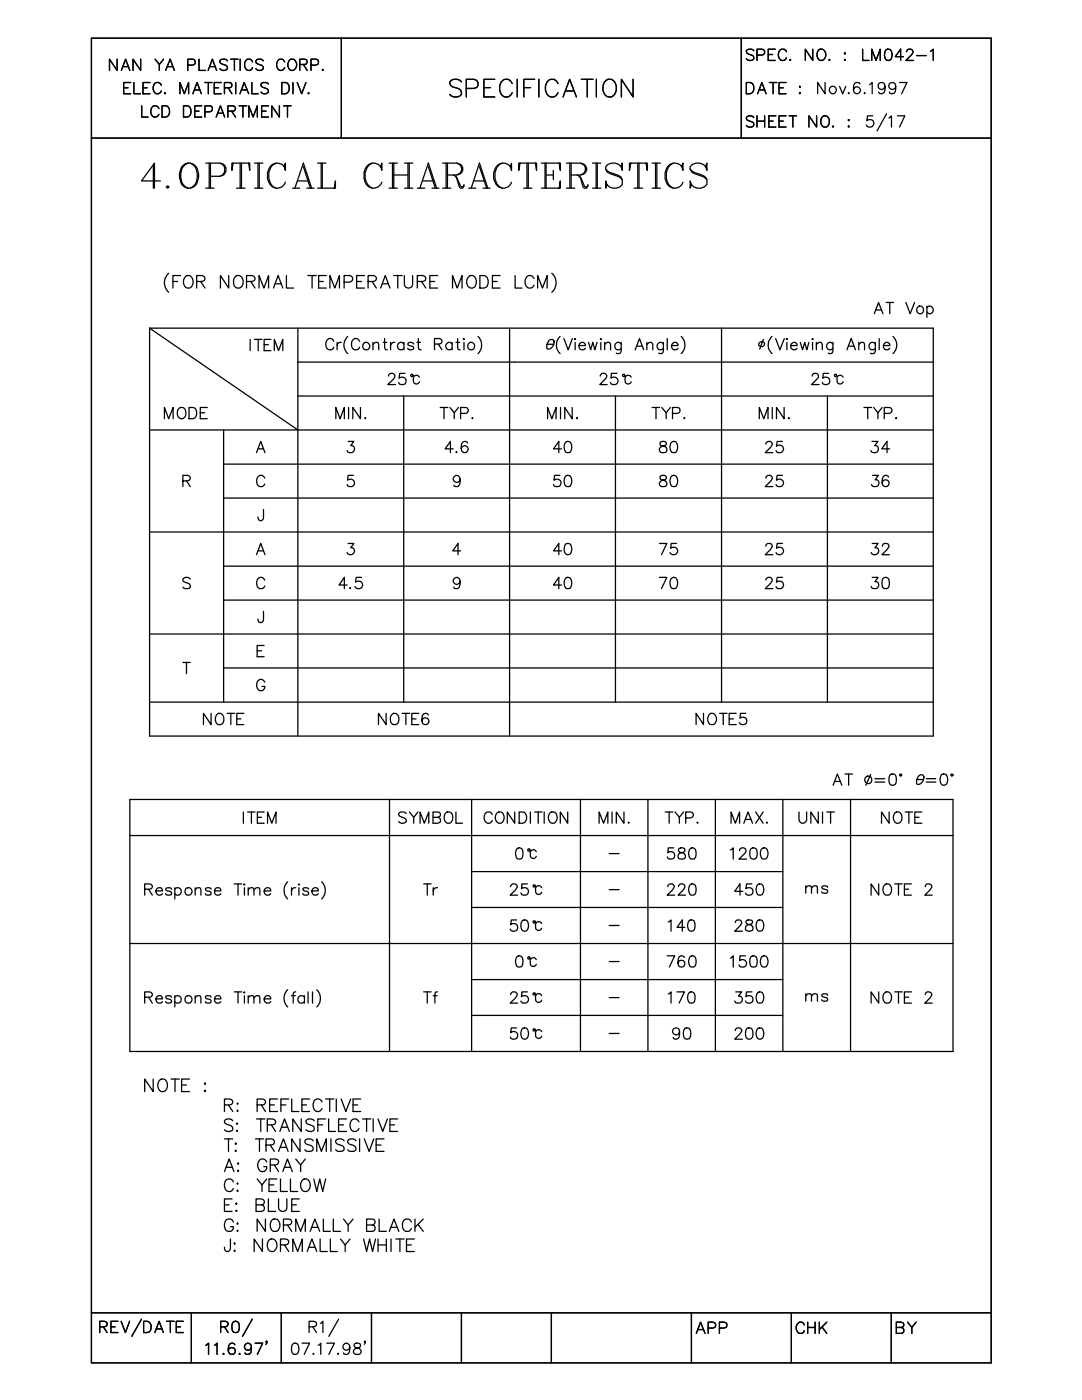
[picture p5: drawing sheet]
<svg xmlns="http://www.w3.org/2000/svg" width="216mm" height="279mm" viewBox="0 0 216 279" stroke-linecap="round" stroke-linejoin="round" font-family="sans-serif">
<g fill="none" stroke="#000" stroke-width=".25">
<path d="M18.2 7.6h179.6v264.4h-179.6zM23.4 11.8v2.3l-1.6-2.3v2.3M24.2 14.1l.9-2.3 .8 2.3M24.6 13.3h1M24.7 17.5h.9M26.1 16.5h-1.4v2.2h1.4M26.7 16.5v2.2h1.3M28.1 11.8v2.3l-1.6-2.3v2.3M28.5 17.5h.9M29.9 16.5h-1.4v2.2h1.4M30.9 11.8l.9 1.1 .8-1.1M31.8 12.9v1.2"/>
<path d="M32.2 17a.82 .82 0 0 0-1-.5 .82 .82 0 0 0-.6 .8 .97 .97 0 0 0 .2 1.1 .97 .97 0 0 0 1 .2l.4-.4M32.9 18.5l-.1 .1 .1 .1 .1-.1M33.1 14.1l.9-2.3 .8 2.3M33.4 13.3h1.1M35.9 18.7v-2.2l.9 2.2 .8-2.2v2.2M37.5 13l1.2-.1a.59 .59 0 0 0 .2-.7 .59 .59 0 0 0-.5-.4h-.9v2.3M38.5 18.7l.8-2.2 .9 2.2M38.8 17.9h1.1M39.7 11.8v2.3h1.3M40.9 16.5h1.4M41.5 14.1l.9-2.3 .8 2.3M41.6 16.5v2.2"/>
<path d="M41.9 13.3h1M42.8 17.5h.8M44.2 16.5h-1.4v2.2h1.4M44.8 17.5l1.3-.1a.54 .54 0 0 0 .2-.6 .54 .54 0 0 0-.5-.3h-1v2.2M45.4 12.1a.85 .85 0 0 0-.8-.3 .85 .85 0 0 0-.7 .6 1.62 1.62 0 0 0 1.3 .7 .52 .52 0 0 1 0 .8 1.01 1.01 0 0 1-1.3-.2M45.6 17.5l.7 1.2M46 11.8h1.5M46.8 11.8v2.3M47 16.5v2.2M47.9 18.7l.8-2.2 .9 2.2M47.9 11.8v2.3M48.2 17.9h1.1"/>
<path d="M50.2 16.5v2.2h1.3M50.4 12.4a.8 .8 0 0 0-.9-.6 .8 .8 0 0 0-.7 .9 .97 .97 0 0 0 .2 1 .97 .97 0 0 0 1.1 .2l.3-.4M52.5 12.1a.82 .82 0 0 0-.8-.3 .82 .82 0 0 0-.6 .6l.2 .3 .8 .3a.55 .55 0 0 1 .2 .9 .94 .94 0 0 1-1.2-.2M53.6 16.8a1.03 1.03 0 0 0-1.5 0 .54 .54 0 0 0 .4 .6l.6 .3a.55 .55 0 0 1 .2 .9 .94 .94 0 0 1-1.2-.2M56.2 16.5h.8a1.21 1.21 0 0 1 .7 1.1 1.21 1.21 0 0 1-.7 1.1h-.8zM56.8 12.4a.82 .82 0 0 0-.9-.6 .82 .82 0 0 0-.7 .9 .97 .97 0 0 0 .2 1 .97 .97 0 0 0 1.1 .2l.3-.4M57.9 11.9a1.08 1.08 0 0 1 1.2 .5 1.08 1.08 0 0 1-.2 1.3l-.2 .2a1 1 0 0 1-1.2-.3 1 1 0 0 1 .1-1.2zM58.5 16.5v2.2M59.3 16.5l.9 2.2 .8-2.2M59.8 12.9h.9a.58 .58 0 0 0 .6-.7l-.2-.3-1.3-.1v2.3M60.5 12.9l.8 1.2M61.6 18.5v.2l.1-.1"/>
<path d="M62.1 13l1.2-.1a.59 .59 0 0 0 .2-.7 .59 .59 0 0 0-.5-.4h-.9v2.3M64.4 13.8v.3l.1-.2M68.1 7.6v20M92.1 16.3a1.52 1.52 0 0 0-2.4 0 .93 .93 0 0 0 .7 1.1l1 .3a.87 .87 0 0 1 .6 .6 .87 .87 0 0 1-.3 .9 1.56 1.56 0 0 1-2-.4M93 17.7h1.6a.91 .91 0 0 0 .8-1 .91 .91 0 0 0-.8-.9h-1.6v3.5M96.6 17.5h1.3M98.7 15.8h-2.1v3.5h2.1M102.2 16.7a1.2 1.2 0 0 0-1.2-.9 1.2 1.2 0 0 0-1.1 .9 1.98 1.98 0 0 0 .8 2.6 1.24 1.24 0 0 0 1.5-.8M103.2 15.8v3.5M104.5 17.5h1.4M106.7 15.8h-2.2v3.5M107.5 15.8v3.5"/>
<path d="M111.3 16.7a1.2 1.2 0 0 0-1.1-.9 1.2 1.2 0 0 0-1.2 .9 1.98 1.98 0 0 0 .9 2.6 1.24 1.24 0 0 0 1.4-.8M112.4 19.3l1.3-3.5 1.3 3.5M112.9 18.2h1.6M116 15.8h2.3M117.2 15.8v3.5M119 15.8v3.5M121 16l.3-.2a1.62 1.62 0 0 1 1.7 2.2 1.3 1.3 0 0 1-.9 1.3 1.3 1.3 0 0 1-1.5-.5 2.16 2.16 0 0 1 .4-2.8zM126.3 15.8v3.5l-2.3-3.5v3.5M147.9 7.6v20M148.9 16.5h.8a1.21 1.21 0 0 1 .7 1.1 1.21 1.21 0 0 1-.7 1.1h-.8zM150.4 10.1a.85 .85 0 0 0-1.5 .2l.2 .4 .9 .3a.52 .52 0 0 1 .4 .4 .52 .52 0 0 1-.2 .5 .94 .94 0 0 1-1.3-.2M151 11l1.4-.1a.59 .59 0 0 0 .2-.7 .59 .59 0 0 0-.6-.4h-1v2.3"/>
<path d="M151.2 18.7l.8-2.2 .9 2.2M151.5 17.9h1.1M153.3 10.9h.9M153.5 16.5h1.5M154.3 16.5v2.2M154.7 9.8h-1.4v2.3h1.4M155.4 17.5h.9M156.8 16.5h-1.4v2.2h1.4M156.9 10.3a.83 .83 0 0 0-.9-.5 .83 .83 0 0 0-.7 .9 .99 .99 0 0 0 .3 1 .99 .99 0 0 0 1 .2l.3-.4M157.7 11.9h-.1l.1 .2 .1-.2M159.5 17.3h.2l-.1 .1zM159.5 18.6h.2l-.1 .1z"/>
<path d="M162.2 9.8v2.3l-1.5-2.3v2.3M163.2 10.1a.86 .86 0 0 1 1-.2 .86 .86 0 0 1 .6 .8 1.01 1.01 0 0 1-.3 1 1.01 1.01 0 0 1-1.1 .2 1.39 1.39 0 0 1-.2-1.8zM164.6 16.5v2.2l-1.4-2.2v2.2M165.5 11.9v.2l.1-.2M167.5 17.2l.6 1.5 .7-1.5M168.6 10.5l.1 .2-.1 .1zM168.6 11.9h.1l-.1 .2zM169.3 18.5v.2l.2-.1M171.6 16.8a.66 .66 0 0 0-.7-.3 .66 .66 0 0 0-.5 .4 1.73 1.73 0 0 0 .2 1.7 .7 .7 0 0 0 1-.3 .7 .7 0 0 0-.4-1 .7 .7 0 0 0-.9 .6M172.1 9.8v2.3h1.3M172.6 18.5l-.2 .1 .2 .1v-.1M173.5 16.9l.5-.4v2.2"/>
<path d="M173.9 12.1v-2.3l.9 2.3 .8-2.3v2.3M176.6 17.2a.7 .7 0 0 1-.9 .6 .7 .7 0 0 1-.3-1.1 .7 .7 0 0 1 1.1 .1 1.55 1.55 0 0 1-.5 1.9l-.6-.1-.1-.2M176.8 9.9a.76 .76 0 0 1 1.1 .3 1.69 1.69 0 0 1-.2 1.7 .69 .69 0 0 1-1.1-.3 1.78 1.78 0 0 1 .2-1.7zM178.7 17.2a.71 .71 0 0 1-1 .6 .71 .71 0 0 1-.2-1.2 .71 .71 0 0 1 1.1 .2 2.23 2.23 0 0 1-.2 1.8 .64 .64 0 0 1-.9-.2M179.5 16.5h1.5l-1.1 2.2M180.3 11.3h-1.7l1.1-1.5v2.3M180.9 10.3l.1-.3a.75 .75 0 0 1 1.1 0 .74 .74 0 0 1-.3 1l-1 1.1h1.5M182.9 11.1h1.9M185.7 10.2l.5-.4v2.3M18.2 27.6h179.6M28.3 21.1v2.3h1.2M30.6 33v4.5"/>
<path d="M31.7 21.7a.82 .82 0 0 0-.9-.6 .82 .82 0 0 0-.7 .9 .97 .97 0 0 0 .2 1 .97 .97 0 0 0 1.1 .2l.3-.4M32 36.1h-3.8l2.6-3.5v4.9M32.3 21.1h.8a1.19 1.19 0 0 1 .8 1.1 1.19 1.19 0 0 1-.8 1.2h-.8zM33.2 37.3l.2-.2 .3 .2-.3 .2zM36.6 21.1h.7a1.19 1.19 0 0 1 .8 1.1 1.19 1.19 0 0 1-.8 1.2h-.7zM37.5 32.6a2.66 2.66 0 0 0-1.4 3.8 1.73 1.73 0 0 0 1.6 1.2 1.73 1.73 0 0 0 1.7-1.2 2.66 2.66 0 0 0-1.4-3.8 1.89 1.89 0 0 0-1.9 2.1 2.61 2.61 0 0 0 1.4 2.8M38 32.6a2.82 2.82 0 0 1 1.2 3.8l-.3 .4-.9 .7M38.9 22.2h.8M40.3 21.1h-1.4v2.3h1.4M40.9 22.3l1.3-.1a.59 .59 0 0 0 .2-.6 .59 .59 0 0 0-.5-.5h-1v2.3M41.1 32.6h2.8a1.31 1.31 0 0 1 1.2 1.3 1.31 1.31 0 0 1-1.2 1.3h-1.9M41.1 37.5h1.6"/>
<path d="M41.7 32.6v4.9M42 32.6v4.9M43.1 23.4l.9-2.3 .8 2.3M43.4 22.6h1.1M43.9 32.6a1.37 1.37 0 0 1 1 1.3 1.37 1.37 0 0 1-1 1.3M45.5 22.2h.9a.58 .58 0 0 0 .6-.7l-.2-.3-1.3-.1v2.3M46.2 22.2l.8 1.2M46.5 32.6l-.2 1.4v-1.4h3.5v1.4l-.2-1.4M47.2 37.5h1.7M47.7 21.1h1.5M47.9 32.6v4.9M48.2 32.6v4.9"/>
<path d="M48.5 21.1v2.3M49.7 23.4v-2.3l.8 2.3 .9-2.3v2.3M50.8 37.5h1.7M50.8 32.6h1.7M51.5 32.6v4.9M51.7 32.6v4.9M52.2 22.2h.9M53.6 21.1h-1.4v2.3h1.4M55.1 32.6a2.83 2.83 0 0 0 0 4.9M55.8 21.1v2.3l-1.6-2.3v2.3M56.6 21.1h1.5M56.7 33.3l.2 .7v-1.4l-.2 .7a1.75 1.75 0 0 0-3.1 .4 2.64 2.64 0 0 0 1.5 3.8 1.65 1.65 0 0 0 1.8-1.1"/>
<path d="M57.4 21.1v2.3M58.4 37.5h1.4M58.8 37.5l1.7-4.9 1.7 4.9M59.4 36.1h2.1M60.5 33.3l1.4 4.2M61.2 37.5h1.5M63.4 37.5h3.5v-1.4l-.2 1.4M63.4 32.6h1.6M64.1 32.6v4.9M64.3 32.6v4.9M74.3 32.6a2.83 2.83 0 0 0 0 4.9M75.9 33.3l.3 .7v-1.4l-.3 .7a1.84 1.84 0 0 0-2-.6 1.84 1.84 0 0 0-1.3 1.8 2.51 2.51 0 0 0 1.7 3 1.74 1.74 0 0 0 1.9-1.1"/>
<path d="M77.6 37.5h1.7M77.6 32.6h1.7M78.3 32.6v4.9M78.6 32.6v4.9M78.6 34.9h2.8M80.7 37.5h1.7M80.7 32.6h1.7M81.4 32.6v4.9M81.7 32.6v4.9M83.3 37.5h1.5M83.8 37.5l1.7-4.9 1.6 4.9M84.3 36.1h2.1"/>
<path d="M85.5 33.3l1.4 4.2M86.2 37.5h1.4M88.3 32.6h2.8l.8 .2a1.12 1.12 0 0 1 0 1.9l-.8 .2h-1.8M88.3 37.5h1.7M89 32.6v4.9M89.3 32.6v4.9M90.5 34.9l.6 .5 .8 1.7 .2 .2 .5-.2M90.9 35.2l.8 2.1 .2 .2h.4l.3-.7M91.1 32.6a1.2 1.2 0 0 1 1 1.1 1.2 1.2 0 0 1-1 1.2M93.5 37.5h1.5M94 37.5l1.7-4.9 1.6 4.9M94.5 36.1h2.1"/>
<path d="M95.7 33.3l1.4 4.2M96.4 37.5h1.4M100.2 32.6a2.83 2.83 0 0 0 0 4.9M101.9 33.3l.2 .7v-1.4l-.2 .7a1.75 1.75 0 0 0-3.1 .4 2.64 2.64 0 0 0 1.4 3.8 1.65 1.65 0 0 0 1.9-1.1M103.8 32.6l-.3 1.4v-1.4h3.6v1.4l-.3-1.4M104.5 37.5h1.6M105.2 32.6v4.9M105.4 32.6v4.9M108 32.6h3.8v1.4l-.2-1.4M108 37.5h3.8v-1.4l-.2 1.4M108.8 32.6v4.9M109 34.9h1.4"/>
<path d="M109 32.6v4.9M110.4 34v1.9M113 32.6h2.9l.7 .2a1.12 1.12 0 0 1 0 1.9l-.7 .2h-1.9M113 37.5h1.7M113.7 32.6v4.9M114 32.6v4.9M115.1 34.9l.8 .5 .9 1.9 .5-.2M115.6 35.2l.7 2.1 .3 .2h.5l.2-.7M115.9 32.6a1.21 1.21 0 0 1 .9 1.1 1.21 1.21 0 0 1-.9 1.2M118.2 37.5h1.7M118.2 32.6h1.7M119 32.6v4.9"/>
<path d="M119.2 32.6v4.9M120.9 33.7l.9 .8 1.4 .4 .8 .5 .2 .5v.9a1.84 1.84 0 0 1-1.9 .8 1.84 1.84 0 0 1-1.4-1.5v1.4l.2-.7M124 33.3l.2-.7v1.4a1.84 1.84 0 0 0-1.5-1.4 1.84 1.84 0 0 0-1.8 .7 1.2 1.2 0 0 0 .9 1.4l1.9 .7 .5 .5M125.9 32.6l-.3 1.4v-1.4h3.6v1.4l-.3-1.4M126.5 37.5h1.7M127.3 32.6v4.9M127.5 32.6v4.9M130.1 37.5h1.7M130.1 32.6h1.7M130.8 32.6v4.9M131.1 32.6v4.9M134.4 32.6a2.87 2.87 0 0 0 0 4.9"/>
<path d="M136.1 33.3l.2 .7v-1.4l-.2 .7a1.75 1.75 0 0 0-1.7-.7 1.75 1.75 0 0 0-1.4 1.1 2.66 2.66 0 0 0 1.4 3.8 1.67 1.67 0 0 0 1.9-1.1M137.7 33.7l.9 .8a2.6 2.6 0 0 1 2.5 1.4v.9a1.88 1.88 0 0 1-1.9 .7 1.88 1.88 0 0 1-1.5-1.4v1.4l.3-.7M140.8 33.3l.3-.7v1.4a1.88 1.88 0 0 0-1.5-1.4 1.88 1.88 0 0 0-1.9 .7 1.3 1.3 0 0 0 .9 1.4l1.9 .7 .6 .5M150.4 23.5a.82 .82 0 0 0-.8-.4 .82 .82 0 0 0-.7 .6l.5 .4 .6 .2a.56 .56 0 0 1 .4 .7 .93 .93 0 0 1-1.5 0M151 23.1v2.3M151 24.2h1.6M152.6 23.1v2.3M153.4 24.2h.9M154.8 23.1h-1.4v2.3h1.4M155.4 24.2h.9M156.8 23.1h-1.4v2.3h1.4M157.5 23.1h1.5"/>
<path d="M158.2 23.1v2.3M162.9 23.1v2.3l-1.5-2.3v2.3M164 23.5l.2-.3a1.03 1.03 0 0 1 1.2 .4 1.03 1.03 0 0 1 0 1.2 .82 .82 0 0 1-.9 .6 .82 .82 0 0 1-.7-.9v-.5zM166.2 25.1l-.1 .2h.2M169.2 24h.3l-.2 .1zM169.3 25.1l.2 .2-.2 .1zM174.2 23.1h-1.1l-.1 1a.8 .8 0 0 1 1.2 0 .8 .8 0 0 1-.2 1.2 .8 .8 0 0 1-1.2-.4M176.9 22.7l-1.9 3.4M177.4 23.5l.5-.4v2.3M179.1 23.1h1.5l-1.1 2.3M33.7 54.5a2.54 2.54 0 0 0 0 3.8M34.5 56.2h.9"/>
<path d="M36 55h-1.5v2.5M37.1 55.1a.95 .95 0 0 1 1.4 .9 1.08 1.08 0 0 1-.2 1.1 1.08 1.08 0 0 1-1.2 .3 1.51 1.51 0 0 1 0-2.3zM39.2 56.2l1.4-.2a.54 .54 0 0 0 0-.9l-1.4-.1v2.5M40 56.2l.9 1.3M45.6 55v2.5l-1.6-2.5v2.5M47.1 55.1l.2-.1a1.29 1.29 0 0 1 1.2 .9 1.29 1.29 0 0 1-.5 1.5l-.2 .1a1.29 1.29 0 0 1-1.3-.9 1.29 1.29 0 0 1 .6-1.5zM49.2 56.2l1.4-.2a.54 .54 0 0 0 0-.9l-1.4-.1v2.5M50 56.2l.9 1.3M51.7 57.5v-2.5l1 2.5 .9-2.5v2.5M54.6 57.5l.9-2.5 .9 2.5M54.9 56.6h1.2M57.1 55v2.5h1.5"/>
<path d="M61.4 55h1.7M62.3 55v2.5M63.6 56.2h.9M65.1 55h-1.5v2.5h1.5M65.8 57.5v-2.5l1 2.5 .9-2.5v2.5M68.7 56.3h1.1a.66 .66 0 0 0 .6-.7 .66 .66 0 0 0-.6-.6h-1.1v2.5M71.2 56.2h.9M72.7 55h-1.5v2.5h1.5M73.4 56.2l1.4-.2a.54 .54 0 0 0 0-.9l-1.4-.1v2.5M74.3 56.2l.8 1.3M75.9 57.5l1-2.5 .9 2.5M76.3 56.6h1.2"/>
<path d="M78.5 55h1.7M79.4 55v2.5M80.7 55v1.8a.83 .83 0 0 0 .8 .7 .83 .83 0 0 0 .8-.7v-1.8M83.3 56.2l1.4-.2a.54 .54 0 0 0 0-.9l-1.4-.1v2.5M84.1 56.2l.9 1.3M85.8 56.2h.9M87.3 55h-1.5v2.5h1.5M90.3 57.5v-2.5l.9 2.5 1-2.5v2.5M93.6 55.1a.93 .93 0 0 1 1.4 .9 1.05 1.05 0 0 1-.2 1.1 1.05 1.05 0 0 1-1.2 .3 1.43 1.43 0 0 1 0-2.3zM95.8 55h.8a1.35 1.35 0 0 1 .8 1.2 1.35 1.35 0 0 1-.8 1.3h-.8zM98.3 56.2h.9M99.8 55h-1.5v2.5h1.5"/>
<path d="M102.8 55v2.5h1.4M106.6 55.6a.92 .92 0 0 0-1.1-.6 .92 .92 0 0 0-.7 1 1.08 1.08 0 0 0 .2 1.1 1.08 1.08 0 0 0 1.2 .3l.4-.5M107.3 57.5v-2.5l.9 2.5 1-2.5v2.5M110.1 54.5a2.54 2.54 0 0 1 0 3.8M29.8 65.5h156.4v81.4h-156.4zM29.8 65.5l29.6 20.3M49.9 67.7v2.3M50.8 67.7h1.5M51.5 67.7v2.3M52.7 68.8h.9M54.1 67.7h-1.4v2.3h1.4M54.7 70v-2.3l.9 2.3 .8-2.3v2.3"/>
<path d="M59.4 79h126.8M59.4 72.3h126.8M59.4 65.5v81.4M66.6 68.1a.8 .8 0 0 0-.9-.5 .8 .8 0 0 0-.7 .9 .97 .97 0 0 0 .2 1 .97 .97 0 0 0 1.1 .2l.3-.4M67.3 68.3v1.5M68.1 68.3a.73 .73 0 0 0-.8 .7M69.4 67.1a2.29 2.29 0 0 0 0 3.5M71.8 68.1a.83 .83 0 0 0-1-.5 .83 .83 0 0 0-.7 .9 .97 .97 0 0 0 .3 1 .97 .97 0 0 0 1 .2l.4-.4M74.4 68.7l.5-.4 .6 .2 .1 1.3M74.4 68.3v1.5M76.5 68.3h.7M76.8 67.6v1.8l.1 .3 .4 .1"/>
<path d="M77.5 75.1l.2-.5 .7-.1a.66 .66 0 0 1 .4 .6 .66 .66 0 0 1-.3 .6l-1.1 1.1h1.5M77.9 68.3v1.5M78.8 68.3a.79 .79 0 0 0-.9 .7M80.6 79v61.1M80.6 68.7a.71 .71 0 0 0-1-.1 .71 .71 0 0 0 0 1 .71 .71 0 0 0 1-.1M80.6 68.3v1.5M80.8 74.5h-1l-.2 1a.79 .79 0 0 1 1.2-.1 .79 .79 0 0 1-.1 1.2 .79 .79 0 0 1-1.2-.3M82.5 68.7a.68 .68 0 0 0-1.1 0 1.19 1.19 0 0 0 1 .5l.1 .3a.72 .72 0 0 1-1.1 0M83.2 68.3h.7M83.5 67.6v1.8l.1 .3 .4 .1M83.7 75.3a.64 .64 0 0 0-.7-.4 .64 .64 0 0 0-.5 .5v.8a.63 .63 0 0 0 .6 .4 .63 .63 0 0 0 .6-.4M86.7 68.7l1.3-.2a.51 .51 0 0 0 0-.8l-1.3-.1v2.2"/>
<path d="M87.5 68.7l.7 1.1M90.2 68.7a.71 .71 0 0 0-1-.1 .71 .71 0 0 0 0 1 .71 .71 0 0 0 1-.1M90.2 68.3v1.5M91 68.3h.7M91.3 67.6v1.8l.1 .3 .4 .1M92.5 67.7l.1-.1 .1 .1zM92.6 68.3v1.5M95.4 67.1a2.38 2.38 0 0 1 0 3.5M101.7 65.5v81.4M109.1 68.7h1.4M110.5 68.1a1.34 1.34 0 0 1-1.2 1.6 1.16 1.16 0 0 1-.1-1.3 1.16 1.16 0 0 1 1.2-.6l.2 .4M111.8 67.1a2.38 2.38 0 0 0 0 3.5"/>
<path d="M112.5 67.6l.9 2.2 .8-2.2M114.6 67.7l.2-.1 .1 .1zM114.8 68.3v1.5M115.5 69h1.3a.66 .66 0 0 0-.8-.7 .66 .66 0 0 0-.5 .9 .69 .69 0 0 0 .5 .6 .69 .69 0 0 0 .8-.3M117.4 68.3l.5 1.5 .4-1.5 .4 1.5 .4-1.5M119.8 75.1l.4-.6 .7 .1a.51 .51 0 0 1 0 .8l-1.2 1.4h1.5M119.9 67.6l.1 .1-.1 .1zM119.9 68.3v1.5M120.6 68.7l.6-.4 .5 .2 .1 1.3M120.6 68.3v1.5M122.8 79v61.1M123.1 74.5h-1.1l-.1 1a.8 .8 0 0 1 1.2 0 .8 .8 0 0 1-.1 1.2 .8 .8 0 0 1-1.2-.4"/>
<path d="M124 68.3v1.7l-.2 .4a.61 .61 0 0 1-.8 .1M124 68.7a.71 .71 0 0 0-1.1-.1 .71 .71 0 0 0 0 1 .71 .71 0 0 0 1.1-.1M125.9 75.3a.64 .64 0 0 0-.6-.4 .64 .64 0 0 0-.6 .5l.1 .8a.63 .63 0 0 0 .6 .4 .63 .63 0 0 0 .5-.4M126.7 69.8l.9-2.2 .8 2.2M127 69.1h1.1M129.1 68.7l.5-.4 .5 .2 .2 1.3M129.1 68.3v1.5M132.4 68.3l-.1 2.1a.65 .65 0 0 1-.9 .1M132.4 68.7a.71 .71 0 0 0-1.1-.1 .71 .71 0 0 0 0 1 .71 .71 0 0 0 1.1-.1M133.1 67.6v2.2M134 69h1.3a.7 .7 0 0 0-1-.6 .7 .7 0 0 0-.2 1.1 .71 .71 0 0 0 1.2 0M135.9 67.1a2.38 2.38 0 0 1 0 3.5"/>
<path d="M144 65.5v74.6M151.6 68.3l.4-.1a.46 .46 0 0 1 .6 .5 .6 .6 0 0 1-.6 .5 .6 .6 0 0 1-.6-.6zM152.3 67.7l-.7 2M154.1 67.1a2.29 2.29 0 0 0 0 3.5M154.8 67.6l.8 2.2 .9-2.2M157 67.6l.1 .1-.1 .1zM157 68.3v1.5M157.8 69h1.2a.66 .66 0 0 0-.7-.7 .66 .66 0 0 0-.5 .9 .69 .69 0 0 0 .5 .6 .69 .69 0 0 0 .7-.3M159.7 68.3l.4 1.5 .5-1.5 .4 1.5 .4-1.5M162.1 75.1l.2-.5 .6-.1a.59 .59 0 0 1 .3 .9l-1.3 1.4h1.5M162.1 67.6l.2 .1-.2 .1zM162.1 68.3v1.5"/>
<path d="M162.9 68.7l.5-.4 .6 .2 .1 1.3M162.9 68.3v1.5M165.1 79v61.1M165.4 74.5h-1.1l-.1 1a.79 .79 0 0 1 1.2-.1 .79 .79 0 0 1-.2 1.2 .79 .79 0 0 1-1.1-.3M166.2 68.3l-.1 2.1a.65 .65 0 0 1-.8 .1M166.2 68.7a.71 .71 0 0 0-1-.1 .71 .71 0 0 0 0 1 .71 .71 0 0 0 1-.1M168.2 75.3a.64 .64 0 0 0-.6-.4 .64 .64 0 0 0-.6 .5v.8a.63 .63 0 0 0 .7 .4 .63 .63 0 0 0 .5-.4M169 69.8l.8-2.2 .9 2.2M169.3 69.1h1.1M171.4 68.7l.5-.4 .5 .2 .1 1.3M171.4 68.3v1.5M174.5 62.6l.8-2.2 .9 2.2"/>
<path d="M174.7 68.3v1.7l-.2 .4a.61 .61 0 0 1-.8 .1M174.7 68.7a.71 .71 0 0 0-1.1-.1 .71 .71 0 0 0 0 1 .71 .71 0 0 0 1.1-.1M174.8 61.8h1.1M175.4 67.6v2.2M176.3 69h1.2a.66 .66 0 0 0-.7-.7 .66 .66 0 0 0-.5 .9 .69 .69 0 0 0 .5 .6 .69 .69 0 0 0 .7-.3M176.8 60.4h1.5M177.5 60.4v2.2M178.2 67.1a2.29 2.29 0 0 1 0 3.5M180.8 60.4l.8 2.2 .9-2.2M185 61.4a.71 .71 0 0 1 1-.1 .71 .71 0 0 1 0 1.1 .71 .71 0 0 1-1-.1M185 61.1v2.2M29.8 85.8h156.4"/>
<path d="M32.8 83.6v-2.3l.9 2.3 .8-2.3v2.3M35.6 81.6a.83 .83 0 0 1 .9-.2 .83 .83 0 0 1 .6 .8 .97 .97 0 0 1-.2 1 .97 .97 0 0 1-1.1 .2 1.39 1.39 0 0 1-.2-1.8zM36.5 96l1.3-.2a.52 .52 0 0 0 0-.8l-1.3-.1v2.2M37.2 96l.8 1.1M37.7 81.3h.8a1.19 1.19 0 0 1 .8 1.1 1.19 1.19 0 0 1-.8 1.2h-.8zM40 82.4h.9M41.4 81.3h-1.4v2.3h1.4M44.6 92.6h141.6M44.6 99.4h141.6M44.6 85.8v54.3M51.2 90.3l.8-2.2 .9 2.2M51.5 89.6h1.1"/>
<path d="M52.8 95.4a.83 .83 0 0 0-.9-.5 .83 .83 0 0 0-.7 .9 .97 .97 0 0 0 .2 1 .97 .97 0 0 0 1.1 .2l.3-.4M67 83.6v-2.3l.9 2.3 .8-2.3v2.3M69.5 88.1h1.1l-.6 .8a.73 .73 0 0 1 .8 .9 .73 .73 0 0 1-1 .5h-.3l-.2-.4M69.6 81.3v2.3M70.5 94.9h-1l-.2 .9a.79 .79 0 0 1 1.2 0 .79 .79 0 0 1-.1 1.2 .79 .79 0 0 1-1.1-.3M71.9 81.3v2.3l-1.5-2.3v2.3M72.9 83.4v.2l.1-.2M87.8 81.3h1.6M88.6 81.3v2.3M89.8 81.3l.8 1.1 .9-1.1M90.4 89.6h-1.6l1.1-1.5v2.2M90.6 82.4v1.2"/>
<path d="M91.1 90.1l-.1 .2h.2M91.8 95.6a.7 .7 0 0 1-.9 .7 .7 .7 0 0 1-.3-1.1 .7 .7 0 0 1 1.1 0 1.88 1.88 0 0 1-.2 1.8 .68 .68 0 0 1-.9-.2M91.9 82.5h1a.62 .62 0 0 0 .5-.4 .62 .62 0 0 0-.2-.7l-1.3-.1v2.3M93.3 88.4a.6 .6 0 0 0-.9-.2 1.66 1.66 0 0 0 0 2.1 .7 .7 0 0 0 1-.4 .7 .7 0 0 0-.5-.9 .7 .7 0 0 0-.9 .6M94.3 83.4h-.2l.2 .2 .1-.2M109.3 83.6v-2.3l.8 2.3 .9-2.3v2.3M111.7 94.9h-1l-.2 .9a.79 .79 0 0 1 1.2 0 .79 .79 0 0 1-.1 1.2 .79 .79 0 0 1-1.2-.3M111.8 81.3v2.3M112.1 89.6h-1.7l1.1-1.5v2.2M112.9 95a.7 .7 0 0 1 1.1 .3 1.75 1.75 0 0 1-.3 1.7 .74 .74 0 0 1-1-.3 1.69 1.69 0 0 1 .2-1.7zM112.9 88.2a.7 .7 0 0 1 1.1 .3 1.78 1.78 0 0 1-.3 1.8 .74 .74 0 0 1-1-.4 1.69 1.69 0 0 1 .2-1.7zM114.2 81.3v2.3l-1.5-2.3v2.3"/>
<path d="M115.1 83.4h-.1l.1 .2 .1-.2M130.1 81.3h1.5M130.9 81.3v2.3M131.8 95a.5 .5 0 0 0 .2 .8 .82 .82 0 0 1 .9 .2 .82 .82 0 0 1 .1 .9 .81 .81 0 0 1-.9 .2 .81 .81 0 0 1-.5-.7 1.08 1.08 0 0 1 1-.6 .45 .45 0 0 0 .2-.8l-.3-.1zM131.8 88.2a.45 .45 0 0 0 .2 .7 .9 .9 0 0 1 1.1 1 .78 .78 0 0 1-.9 .5 .78 .78 0 0 1-.6-.8 1.32 1.32 0 0 1 1.2-.7l.2-.5a.81 .81 0 0 0-1.2-.2zM132 81.3l.9 1.1 .9-1.1M132.9 82.4v1.2M134 95a.69 .69 0 0 1 1.1 .3 1.75 1.75 0 0 1-.2 1.7 .76 .76 0 0 1-1.1-.3 1.69 1.69 0 0 1 .2-1.7zM134 88.2a.69 .69 0 0 1 1.1 .3 1.78 1.78 0 0 1-.2 1.8 .76 .76 0 0 1-1.1-.4 1.69 1.69 0 0 1 .2-1.7zM134.2 82.5h1a.6 .6 0 0 0 .5-.6 .6 .6 0 0 0-.5-.6h-1v2.3M136.5 83.4v.2l.2-.2M151.5 83.6v-2.3l.9 2.3 .8-2.3v2.3"/>
<path d="M152.8 95.4l.1-.3a.71 .71 0 0 1 1-.1 .49 .49 0 0 1 .1 .8l-1.3 1.3h1.5M152.8 88.6l.1-.3a.71 .71 0 0 1 1-.1 .46 .46 0 0 1 .1 .7l-1.3 1.4h1.5M154.1 81.3v2.3M156.1 94.9h-1l-.2 .9a.79 .79 0 0 1 1.2 0 .79 .79 0 0 1-.1 1.2 .79 .79 0 0 1-1.1-.3M156.1 88.1h-1l-.2 1a.79 .79 0 0 1 1.2-.1 .79 .79 0 0 1-.1 1.2 .79 .79 0 0 1-1.1-.3M156.5 81.3v2.3l-1.6-2.3v2.3M157.4 83.4v.2l.1-.2M172.4 81.3h1.5M173.1 81.3v2.3M174 88.1h1.2l-.7 .8a.72 .72 0 0 1 .8 .9 .72 .72 0 0 1-1 .5h-.3l-.2-.4M174.1 94.9h1.2l-.7 .9a.71 .71 0 0 1 .8 .8 .71 .71 0 0 1-1 .5l-.3-.1-.2-.3M174.3 81.3l.9 1.1 .8-1.1"/>
<path d="M175.2 82.4v1.2M176.4 82.5h1a.62 .62 0 0 0 .6-.4 .62 .62 0 0 0-.2-.7l-1.4-.1v2.3M177.3 95.2a.6 .6 0 0 0-.9-.2 1.3 1.3 0 0 0 .3 2.1 .69 .69 0 0 0 .7-.6 .69 .69 0 0 0-.6-.8 .69 .69 0 0 0-.8 .7M177.5 89.6h-1.6l1.1-1.5v2.2M178.8 83.4h-.1l.1 .2 .1-.2M29.8 106.2h156.4M38 115.6a.82 .82 0 0 0-.8-.4 .82 .82 0 0 0-.7 .6l.2 .3 .8 .3a.57 .57 0 0 1 .3 1 1.08 1.08 0 0 1-1.3-.2M44.6 113h141.6M44.6 119.8h141.6M51.2 110.7l.8-2.2 .9 2.2M51.5 109.9h1.1M52.6 101.7v1.7a.65 .65 0 0 1-.7 .5 .66 .66 0 0 1-.4-.7"/>
<path d="M52.8 115.8a.82 .82 0 0 0-.9-.6 .82 .82 0 0 0-.7 .9 .99 .99 0 0 0 .2 1.1 .99 .99 0 0 0 1.1 .2l.3-.4M69.3 116.8h-1.7l1.1-1.6v2.3M69.5 108.5h1.1l-.6 .8a.74 .74 0 0 1 .7 1 .74 .74 0 0 1-1.2 .3l-.2-.3M69.9 117.3l-.1 .1h.2M72.1 115.2h-1l-.1 1a.8 .8 0 0 1 1.2 0 .8 .8 0 0 1-.2 1.2 .8 .8 0 0 1-1.2-.3M91.8 116a.7 .7 0 0 1-.9 .6 .7 .7 0 0 1-.3-1 .7 .7 0 0 1 1.1 0 1.91 1.91 0 0 1-.2 1.8 .68 .68 0 0 1-.9-.2M91.9 109.9h-1.6l1.1-1.4v2.2M112.1 116.8h-1.7l1.1-1.6v2.3M112.1 109.9h-1.7l1.1-1.4v2.2M112.9 115.4a.7 .7 0 0 1 1.1 .3 1.78 1.78 0 0 1-.3 1.7 .74 .74 0 0 1-1-.3 1.69 1.69 0 0 1 .2-1.7zM112.9 108.5a.76 .76 0 0 1 1.1 .4 1.69 1.69 0 0 1-.3 1.7 .69 .69 0 0 1-1-.3 1.78 1.78 0 0 1 .2-1.8zM131.6 115.2h1.5l-1.1 2.3"/>
<path d="M131.6 108.5h1.5l-1.1 2.2M134 115.4a.69 .69 0 0 1 1.1 .3 1.78 1.78 0 0 1-.2 1.7 .76 .76 0 0 1-1.1-.3 1.69 1.69 0 0 1 .2-1.7zM135 108.5h-1.1l-.1 .9a.8 .8 0 0 1 1.2 0 .8 .8 0 0 1-.2 1.2 .8 .8 0 0 1-1.1-.3M152.8 115.8l.1-.4a.71 .71 0 0 1 1 0 .46 .46 0 0 1 .1 .7l-1.3 1.4h1.5M152.8 109l.1-.3a.77 .77 0 0 1 1-.2 .51 .51 0 0 1 .1 .8l-1.3 1.4h1.5M156.1 115.2h-1l-.2 1a.79 .79 0 0 1 1.2 0 .79 .79 0 0 1-.1 1.1 .79 .79 0 0 1-1.1-.2M156.1 108.5h-1l-.2 .9a.79 .79 0 0 1 1.2 0 .79 .79 0 0 1-.1 1.2 .79 .79 0 0 1-1.1-.3M174 115.2h1.2l-.6 .9a.73 .73 0 0 1 .8 .8 .73 .73 0 0 1-1 .6l-.4-.1-.2-.3M174 108.5h1.2l-.6 .8a.73 .73 0 0 1 .8 .8 .73 .73 0 0 1-1 .6l-.4-.1-.2-.3M176.1 109l.1-.3a.77 .77 0 0 1 1-.2 .51 .51 0 0 1 0 .8l-1.2 1.4h1.5M176.3 115.4a.74 .74 0 0 1 1.1 .3 2.14 2.14 0 0 1-.2 1.7 .8 .8 0 0 1-1.1-.3 2.02 2.02 0 0 1 .2-1.7zM29.8 126.5h156.4"/>
<path d="M36.5 132.2h1.5M37.2 132.2v2.3M44.6 133.3h141.6M51.3 129.9h.9M52.6 122v1.7a.57 .57 0 0 1-.9 .5l-.2-.7M52.7 128.8h-1.4v2.3h1.4M52.8 136.1a.82 .82 0 0 0-.9-.5 .82 .82 0 0 0-.7 .8 1.01 1.01 0 0 0 .2 1.1 1.01 1.01 0 0 0 1.1 .3l.3-.5v-.3h-.5M25.9 159.6h164.3v50.2h-164.3zM29.8 140.1h156.4M42.1 142.4v2.2l-1.5-2.2v2.2M43.2 142.7l.4-.3a1.18 1.18 0 0 1 1.1 .8 1.18 1.18 0 0 1-.5 1.3 1.02 1.02 0 0 1-1.2-.3 1.02 1.02 0 0 1 .1-1.3zM45.3 142.4h1.5"/>
<path d="M46.1 142.4v2.2M47.2 143.5h.9M48.6 142.4h-1.4v2.2h1.4M77 142.4v2.2l-1.5-2.2v2.2M77.7 159.6v50.2M78.1 142.7l.4-.3a1.18 1.18 0 0 1 1.1 .8 1.18 1.18 0 0 1-.4 1.3 .95 .95 0 0 1-1.1-.2 .95 .95 0 0 1-.2-1zM80.2 142.4h1.5M81 142.4v2.2M82.2 143.5h.8M83.6 142.4h-1.4v2.2h1.4M85.5 142.7a.64 .64 0 0 0-.7-.3 .64 .64 0 0 0-.5 .4 1.78 1.78 0 0 0 .2 1.7 .7 .7 0 0 0 1-.3 .7 .7 0 0 0-.4-.9 .7 .7 0 0 0-.9 .6M94.1 159.6v50.2"/>
<path d="M115.8 159.6v50.2M129.3 159.6v50.2M140.4 142.4v2.2l-1.5-2.2v2.2M141.4 142.7a.94 .94 0 0 1 1.3-.1 .94 .94 0 0 1 .3 1.2 .87 .87 0 0 1-.9 .8 .87 .87 0 0 1-.9-.8zM142.7 159.6v50.2M143.6 142.4h1.5M144.3 142.4v2.2M145.5 143.5h.8M146.9 142.4h-1.4v2.2h1.4M148.8 142.4h-1.1v.9a.78 .78 0 0 1 1.1 .1 .78 .78 0 0 1-.1 1.1 .78 .78 0 0 1-1.2-.3M156.2 159.6v50.2M166.2 156.7l.9-2.2 .9 2.2"/>
<path d="M166.6 156h1M168.6 154.5h1.5M169.3 154.5v2.2M169.7 159.6v50.2M173.7 154.6l-.9 2.1M174.6 155.4h1.9M174.6 156.1h1.9M177.7 154.6a.8 .8 0 0 1 1.1 .3 2.02 2.02 0 0 1-.2 1.7 .74 .74 0 0 1-1.1-.3 2.09 2.09 0 0 1 .2-1.7zM179.6 154.5h.3v.3h-.3zM182.9 155.6h1.4M184.3 155a1.34 1.34 0 0 1-1.2 1.5 1.16 1.16 0 0 1-.1-1.2 1.16 1.16 0 0 1 1.1-.6l.3 .5M184.8 155.4h1.9"/>
<path d="M184.8 156.1h1.9M187.9 154.6a.76 .76 0 0 1 1.1 .3 1.69 1.69 0 0 1-.2 1.7 .69 .69 0 0 1-1.1-.3 1.75 1.75 0 0 1 .2-1.7zM189.8 154.5h.3v.3h-.3zM25.9 166.8h164.3M28.9 177.5h.9a.58 .58 0 0 0 .6-.7l-.2-.3-.4-.1h-.9v2.2M29.6 177.5l.8 1.1M31.1 177.8h1.3a.7 .7 0 0 0-1-.6 .7 .7 0 0 0-.2 1.2 .71 .71 0 0 0 1.2 0M34.2 177.5a.71 .71 0 0 0-1.1 0l.3 .3 .7 .2 .1 .4a.71 .71 0 0 1-1.1 0M34.9 177.5a.72 .72 0 0 1 1-.1 .72 .72 0 0 1 0 1 .72 .72 0 0 1-1 0M34.9 177.2v2.2M38.9 177.6l.6-.4h.5l.1 1.4M38.9 177.2v1.4"/>
<path d="M42.1 177.5a.68 .68 0 0 0-1.1 0l.3 .3 .5 .1a.43 .43 0 0 1 .2 .7 .8 .8 0 0 1-1-.2M42.8 177.8h1.3a.66 .66 0 0 0-.8-.7 .66 .66 0 0 0-.5 .9 .69 .69 0 0 0 .5 .6 .69 .69 0 0 0 .8-.2M46.7 176.4h1.5M47.5 176.4v2.2M48.6 162.1v2.2M48.6 176.5l.2-.1 .1 .1zM48.8 177.2v1.4M49.4 162.1h1.5M49.5 177.6l.5-.4h.6l.1 1.4M49.5 177.2v1.4M50.2 162.1v2.2M50.7 177.6l.5-.4h.6l.1 1.4"/>
<path d="M51.4 163.1h.8M52.7 177.8h1.3a.7 .7 0 0 0-1-.6 .7 .7 0 0 0-.2 1.2 .71 .71 0 0 0 1.2 0M52.7 162.1h-1.3v2.2h1.3M53.4 164.3v-2.2l.8 2.2 .9-2.2v2.2M57.4 176a2.38 2.38 0 0 0 0 3.4M58.2 177.2v1.4M59 177.2a.7 .7 0 0 0-.8 .6M59.6 176.4l.2 .1-.2 .1zM59.6 177.2v1.4M61.6 177.5a.71 .71 0 0 0-1.2 0l.3 .3 .8 .2 .1 .4a.71 .71 0 0 1-1.2 0M62.2 177.8h1.3a.64 .64 0 0 0-.6-.7 .64 .64 0 0 0-.7 .7 .71 .71 0 0 0 .4 .8 .71 .71 0 0 0 .9-.2M64.2 176a2.38 2.38 0 0 1 0 3.4"/>
<path d="M81.1 162.3a1.07 1.07 0 0 0-1.6 0l.3 .6 .2 .1a1.24 1.24 0 0 1 1.1 .7v.3a.98 .98 0 0 1-1.6 0M81.7 162.1l.8 1 .9-1M82.5 163.1v1.2M83.8 164.3v-2.2l.9 2.2 .9-2.2v2.2M84.5 176.4h1.5M85.3 176.4v2.2M86.4 163.1l1.3 .1a.58 .58 0 0 1 0 1l-1.3 .1v-2.2h1.3a.52 .52 0 0 1 0 .9l-.4 .1M86.4 177.2v1.4M87.3 177.2a.7 .7 0 0 0-.9 .6M89.1 162.1a.85 .85 0 0 1 1.2 .8 .97 .97 0 0 1-.2 1.1 .97 .97 0 0 1-1 .2 1.36 1.36 0 0 1 0-2.1zM91 162.1v2.2h1.3M94.1 173.9h62.1"/>
<path d="M98.2 162.6a.83 .83 0 0 0-.9-.5 .83 .83 0 0 0-.7 .8 .99 .99 0 0 0 .2 1.1 .99 .99 0 0 0 1.1 .2l.3-.5M99.1 162.3a.85 .85 0 0 1 .9-.2 .85 .85 0 0 1 .6 .8 .97 .97 0 0 1-.2 1.1 .97 .97 0 0 1-1.1 .2 1.33 1.33 0 0 1-.2-1.9zM101.9 177l.1-.4 .3-.2 .7 .1a.46 .46 0 0 1 .1 .7l-1.3 1.4h1.5M102.7 162.1v2.2l-1.5-2.2v2.2M103.2 169.3a.7 .7 0 0 1 1.1 .3 2.09 2.09 0 0 1-.2 1.8 .74 .74 0 0 1-1.1-.4 1.69 1.69 0 0 1 .2-1.7zM103.6 162.1h.7a1.19 1.19 0 0 1 .8 1.1 1.19 1.19 0 0 1-.8 1.1h-.7zM105.2 176.4h-1.1v1a.8 .8 0 0 1 1.2 0 .8 .8 0 0 1-.2 1.2 .8 .8 0 0 1-1.2-.4M105.8 162.1v2.2M106.7 162.1h1.5M107 170a.63 .63 0 0 0-.7-.5 .63 .63 0 0 0-.5 .6v.8a.63 .63 0 0 0 .6 .4 .63 .63 0 0 0 .6-.4M107.4 162.1v2.2M108.1 177.2a.63 .63 0 0 0-.7-.5 .63 .63 0 0 0-.6 .6l.1 .8a.62 .62 0 0 0 .6 .4 .62 .62 0 0 0 .6-.4"/>
<path d="M108.6 162.1v2.2M109.6 162.3a.85 .85 0 0 1 1-.2 .85 .85 0 0 1 .6 .8 .99 .99 0 0 1-.3 1.1 .99 .99 0 0 1-1 .2 1.39 1.39 0 0 1-.3-1.9zM113.3 162.1v2.2l-1.5-2.2v2.2M119.5 164.3v-2.2l.9 2.2 .9-2.2v2.2M121.6 177.5h1.9M121.6 170.3h1.9M122.1 162.1v2.2M124.5 162.1v2.2l-1.5-2.2v2.2M125.4 164.1v.2l.2-.1M132.8 162.1h1.5M133.3 177v-.4a.71 .71 0 0 1 1-.1 .46 .46 0 0 1 .1 .7l-1.3 1.4h1.5M133.5 162.1v2.2"/>
<path d="M134.4 169.2h-1.1v1a.78 .78 0 0 1 1.1 0 .78 .78 0 0 1-.1 1.2 .78 .78 0 0 1-1.2-.4M134.7 162.1l.9 1 .8-1M135.4 177l.2-.5a.71 .71 0 0 1 1 .1 .78 .78 0 0 1-.2 1l-1.1 1h1.5M135.5 169.3a.45 .45 0 0 0 .2 .8 .81 .81 0 0 1 .9 .3 .81 .81 0 0 1 0 1 .91 .91 0 0 1-1.3-.4 .84 .84 0 0 1 1.1-.9 .5 .5 0 0 0 .2-.8l-.4-.1zM135.6 163.1v1.2M136.8 163.2h1a.59 .59 0 0 0 .6-.6 .59 .59 0 0 0-.6-.5h-1v2.2M137.8 169.3a.7 .7 0 0 1 1 .3 2.09 2.09 0 0 1-.2 1.8 .74 .74 0 0 1-1.1-.4 1.69 1.69 0 0 1 .3-1.7zM137.8 176.5a.7 .7 0 0 1 1 .3 2.14 2.14 0 0 1-.2 1.8 .74 .74 0 0 1-1.1-.4 1.69 1.69 0 0 1 .3-1.7zM139.2 164.1l-.1 .1 .1 .1 .1-.1M145.8 169.6l.5-.4v2.2M145.9 164.3v-2.2l.8 2.2 .9-2.2v2.2M147.6 169.8l.1-.4a.75 .75 0 0 1 1.1 0 .77 .77 0 0 1-.3 1l-1.1 1h1.6"/>
<path d="M148.2 177.9h-1.6l1.1-1.5v2.2M148.4 164.3l.9-2.2 .9 2.2M148.8 163.5h1M149.9 169.3a.74 .74 0 0 1 1.1 .3 2.09 2.09 0 0 1-.2 1.8 .8 .8 0 0 1-1.1-.4 2.02 2.02 0 0 1 .2-1.7zM150 176.4h-1l-.2 1a.79 .79 0 0 1 1.2-.1 .79 .79 0 0 1-.1 1.2 .79 .79 0 0 1-1.1-.3M150.8 162.1l1.5 2.2M151.2 176.5a.7 .7 0 0 1 1.1 .3 1.78 1.78 0 0 1-.2 1.8 .74 .74 0 0 1-1.1-.4 1.69 1.69 0 0 1 .2-1.7zM152.1 169.3a.69 .69 0 0 1 1 .3 1.75 1.75 0 0 1-.2 1.8 .76 .76 0 0 1-1.1-.4 1.69 1.69 0 0 1 .3-1.7zM152.3 162.1l-1.5 2.2M153 164.1l-.1 .1 .1 .1 .1-.1M159.4 162.1v1.6a.77 .77 0 0 0 .8 .6 .77 .77 0 0 0 .8-.6v-1.6M160.8 177.2l.5-.4 .5 .1 .1 1.4"/>
<path d="M160.8 176.8v1.5M161.9 177.2l.6-.4 .5 .1 .1 1.4M163.3 162.1v2.2l-1.5-2.2v2.2M164.1 162.1v2.2M165 162.1h1.5M165.1 177.1a.71 .71 0 0 0-1.1 0 1.25 1.25 0 0 0 1.1 .5v.4a.71 .71 0 0 1-1.1 0M165.7 162.1v2.2M175.3 176.4v2.2l-1.5-2.2v2.2M176.4 176.7l.2-.2a1.03 1.03 0 0 1 1.2 .4 1.03 1.03 0 0 1 0 1.2 .82 .82 0 0 1-.9 .6 .82 .82 0 0 1-.7-.9v-.6zM177.4 162.1v2.2l-1.5-2.2v2.2M178.5 176.4h1.5M178.7 162.1a.85 .85 0 0 1 1.3 .8 .97 .97 0 0 1-.3 1.1 .97 .97 0 0 1-1 .2 1.36 1.36 0 0 1 0-2.1z"/>
<path d="M179.3 176.4v2.2M180.5 177.5h.8M180.6 162.1h1.5M181.4 162.1v2.2M181.9 176.4h-1.4v2.2h1.4M182.5 163.1h.9M183.9 162.1h-1.4v2.2h1.4M184.6 177l.2-.5a.71 .71 0 0 1 1 .1l.1 .4-.3 .6-1.1 1h1.5M25.9 188.3h164.3M28.9 199h.9a.58 .58 0 0 0 .6-.6l-.2-.3-.4-.1h-.9v2.2M29.6 199l.8 1.2M31.1 199.3h1.3a.7 .7 0 0 0-1-.5 .7 .7 0 0 0-.2 1.1 .71 .71 0 0 0 1.2 0"/>
<path d="M34.2 199a.71 .71 0 0 0-1.1 0l.3 .3 .7 .3 .1 .3a.71 .71 0 0 1-1.1 0M34.9 199a.72 .72 0 0 1 1-.1 .72 .72 0 0 1 0 1.1 .72 .72 0 0 1-1-.1M34.9 198.7v2.3M38.9 199.1l.6-.4 .5 .1 .1 1.4M38.9 198.7v1.5M42.1 199a.68 .68 0 0 0-1.1 0l.3 .3 .5 .1a.43 .43 0 0 1 .2 .7 .8 .8 0 0 1-1-.2M42.8 199.3h1.3a.66 .66 0 0 0-.8-.6 .66 .66 0 0 0-.5 .9 .69 .69 0 0 0 .5 .6 .69 .69 0 0 0 .8-.3M46.7 198h1.5M47.5 198v2.2M48.8 198v.2l-.2-.1zM48.8 198.7v1.5M49.5 199.1l.5-.4 .6 .1 .1 1.4"/>
<path d="M49.5 198.7v1.5M50.7 199.1l.5-.4 .6 .1 .1 1.4M52.7 199.3h1.3a.7 .7 0 0 0-1-.5 .7 .7 0 0 0-.2 1.1 .71 .71 0 0 0 1.2 0M57.4 197.5a2.38 2.38 0 0 0 0 3.5M58.2 198.7h.7M59 198l-.4 .1-.1 .3v1.8M60.7 199a.73 .73 0 0 0-1-.1 .73 .73 0 0 0 0 1.1 .73 .73 0 0 0 1-.1M60.7 198.7v1.5M61.5 198v2.2M62.4 198v2.2M63.2 197.5a2.38 2.38 0 0 1 0 3.5M84.5 198h1.5"/>
<path d="M85.3 198v2.2M86.4 198.7h.8M87.3 198l-.4 .1-.1 .3v1.8M94.1 181.1h62.1M94.1 195.5h62.1M101.9 198.5l.1-.3 .3-.2 .7 .1a.46 .46 0 0 1 .1 .7l-1.3 1.4h1.5M103.1 183.6h-1.1l-.1 .9a.8 .8 0 0 1 1.2 0 .8 .8 0 0 1-.1 1.2 .8 .8 0 0 1-1.2-.3M103.2 190.9a.68 .68 0 0 1 1.1 .3 2.02 2.02 0 0 1-.2 1.7 .74 .74 0 0 1-1.1-.3 1.69 1.69 0 0 1 .2-1.7zM104.3 183.7a.74 .74 0 0 1 1 .3 1.42 1.42 0 0 1-.5 1.8h-.2a1.2 1.2 0 0 1-.5-1.8zM105.2 198h-1.1v.9a.8 .8 0 0 1 1.2 0 .8 .8 0 0 1-.2 1.2 .8 .8 0 0 1-1.2-.3M107 191.5a.63 .63 0 0 0-.7-.4 .63 .63 0 0 0-.5 .6v.8a.63 .63 0 0 0 .6 .4 .63 .63 0 0 0 .6-.5M108.1 184.3a.64 .64 0 0 0-.7-.4 .64 .64 0 0 0-.6 .6l.1 .8a.62 .62 0 0 0 .6 .4 .62 .62 0 0 0 .6-.4"/>
<path d="M108.1 198.7a.63 .63 0 0 0-.7-.4 .63 .63 0 0 0-.6 .6l.1 .8a.62 .62 0 0 0 .6 .4 .62 .62 0 0 0 .6-.5M121.6 199.1h1.9M121.6 191.9h1.9M121.6 184.7h1.9M133.1 190.8h1.5l-1 2.2M133.3 184l.6-.4v2.2M133.3 198.4l.6-.4v2.2M135.1 198h1.5l-1.1 2.2M136.6 191.1a.64 .64 0 0 0-1-.2 1.85 1.85 0 0 0 0 2 .68 .68 0 0 0 1-.3 .68 .68 0 0 0-.4-.9 .68 .68 0 0 0-.9 .6M136.7 185.1h-1.6l1-1.5v2.2M137.5 183.7a.76 .76 0 0 1 1.1 .3 2.02 2.02 0 0 1-.2 1.7 .69 .69 0 0 1-1.1-.3 1.75 1.75 0 0 1 .2-1.7zM137.5 198.1a.7 .7 0 0 1 1.1 .3 2.14 2.14 0 0 1-.2 1.7 .74 .74 0 0 1-1.1-.3 1.69 1.69 0 0 1 .2-1.7z"/>
<path d="M137.8 190.9a.68 .68 0 0 1 1 .3 2.02 2.02 0 0 1-.2 1.7 .74 .74 0 0 1-1.1-.3 1.69 1.69 0 0 1 .3-1.7zM145.8 191.2l.5-.4v2.2M146.7 184.1l.1-.3a.77 .77 0 0 1 1-.1 .51 .51 0 0 1 .1 .7l-1.3 1.4h1.5M146.8 198h1.2l-.6 .8a.73 .73 0 0 1 .7 .8 .73 .73 0 0 1-.9 .6l-.4-.1-.2-.3M148.8 190.8h-1.1l-.1 .9a.8 .8 0 0 1 1.2 0 .8 .8 0 0 1-.2 1.2 .8 .8 0 0 1-1.2-.3M149 183.7a.45 .45 0 0 0 .2 .7 .84 .84 0 0 1 .9 .3 .84 .84 0 0 1 .1 .9 .8 .8 0 0 1-.9 .2 .8 .8 0 0 1-.5-.7 .97 .97 0 0 1 1-.7 .45 .45 0 0 0 .2-.7zM149.9 190.9a.72 .72 0 0 1 1.1 .3 2.02 2.02 0 0 1-.2 1.7 .8 .8 0 0 1-1.1-.3 2.02 2.02 0 0 1 .2-1.7zM150 198h-1l-.2 .9a.79 .79 0 0 1 1.2 0 .79 .79 0 0 1-.1 1.2 .79 .79 0 0 1-1.1-.3M151.2 183.7a.76 .76 0 0 1 1.1 .3 1.69 1.69 0 0 1-.2 1.7 .69 .69 0 0 1-1.1-.3 1.75 1.75 0 0 1 .2-1.7zM151.2 198.1a.7 .7 0 0 1 1.1 .3 1.78 1.78 0 0 1-.2 1.7 .74 .74 0 0 1-1.1-.3 1.69 1.69 0 0 1 .2-1.7zM152.1 190.9a.67 .67 0 0 1 1 .3 1.69 1.69 0 0 1-.2 1.7 .76 .76 0 0 1-1.1-.3 1.69 1.69 0 0 1 .3-1.7zM160.8 198.8l.5-.5 .5 .1 .1 1.4"/>
<path d="M160.8 198.3v1.5M161.9 198.8l.6-.5 .5 .1 .1 1.4M165.1 198.6a.71 .71 0 0 0-1.1 0 1.25 1.25 0 0 0 1.1 .6v.3a.71 .71 0 0 1-1.1 0M175.3 198v2.2l-1.5-2.2v2.2M176.4 198.3l.2-.2a1.03 1.03 0 0 1 1.2 .3 1.03 1.03 0 0 1 0 1.2 .82 .82 0 0 1-.9 .6 .82 .82 0 0 1-.7-.9v-.5zM178.5 198h1.5M179.3 198v2.2M180.5 199h.8M181.9 198h-1.4v2.2h1.4M184.6 198.5l.2-.4a.71 .71 0 0 1 1 .1l.1 .4-.3 .5-1.1 1.1h1.5M30.6 215.3v2.5l-1.7-2.5v2.5M31.7 215.7a.92 .92 0 0 1 1.1-.3 .92 .92 0 0 1 .6 .9 1.12 1.12 0 0 1-.3 1.2 1.12 1.12 0 0 1-1.1 .2 1.56 1.56 0 0 1-.3-2z"/>
<path d="M34.1 215.3h1.7M34.9 215.3v2.5M36.2 216.5h1M37.8 215.3h-1.6v2.5h1.6M40.8 216.3l.1-.1 .1 .1-.1 .1zM40.8 217.7l.1-.1 .1 .1-.1 .1zM55.4 219.3h-1.6v2.5h1.6M57.6 219.3h-1.6v2.5M58.2 219.3v2.5h1.4M61.8 219.3h-1.6v2.5h1.6M64.3 219.9a.91 .91 0 0 0-1.1-.6 .91 .91 0 0 0-.7 1 1.08 1.08 0 0 0 .2 1.1 1.08 1.08 0 0 0 1.2 .3l.4-.5M65 219.3h1.6"/>
<path d="M65.8 219.3v2.5M67.1 219.3v2.5M68.1 219.3l.9 2.5 1-2.5M72 219.3h-1.6v2.5h1.6M94.1 202.6h62.1M103.1 205.1h-1.1l-.1 1a.8 .8 0 0 1 1.2-.1 .8 .8 0 0 1-.1 1.2 .8 .8 0 0 1-1.2-.2M104.3 205.2a.74 .74 0 0 1 1 .4 1.42 1.42 0 0 1-.5 1.8h-.2a1.2 1.2 0 0 1-.5-1.8zM108.1 205.9a.64 .64 0 0 0-.7-.4 .64 .64 0 0 0-.6 .5l.1 .9a.62 .62 0 0 0 .6 .4 .62 .62 0 0 0 .6-.5M121.6 206.2h1.9M135.6 205.9a.7 .7 0 0 1-1 .5 .7 .7 0 0 1-.2-1.1 .7 .7 0 0 1 1.1 .1 2.23 2.23 0 0 1-.2 1.9 .64 .64 0 0 1-1-.2M136.7 205.2a.8 .8 0 0 1 1.1 .4 2.02 2.02 0 0 1-.3 1.7 .74 .74 0 0 1-1.1-.3 2.09 2.09 0 0 1 .3-1.8zM146.7 205.7l.1-.3a.77 .77 0 0 1 1-.2 .51 .51 0 0 1 .1 .8l-1.3 1.4h1.5"/>
<path d="M149.1 205.2a.8 .8 0 0 1 1.1 .4 1.85 1.85 0 0 1-.3 1.7 .7 .7 0 0 1-1.1-.3 2.09 2.09 0 0 1 .3-1.8zM151.2 205.2a.76 .76 0 0 1 1.1 .4 1.69 1.69 0 0 1-.2 1.7 .69 .69 0 0 1-1.1-.3 1.75 1.75 0 0 1 .2-1.8zM44.8 220.5l1.4-.1a.59 .59 0 0 0 0-.9l-1.4-.2v2.5M44.8 233.8l.9-2.5 1 2.5M44.8 227.3h1.6M45.1 233h1.2M45.6 227.3v2.5M45.6 220.5l.8 1.3M46.3 239.3h-1.5v2.5h1.5M46.4 223.7a.92 .92 0 0 0-.9-.4 .92 .92 0 0 0-.7 .6l.2 .4 1 .3a.63 .63 0 0 1 .2 1.1 1.17 1.17 0 0 1-1.4-.2M46.6 235.9a.91 .91 0 0 0-1.1-.6 .91 .91 0 0 0-.7 .9 1.1 1.1 0 0 0 .2 1.2 1.1 1.1 0 0 0 1.2 .3l.4-.5M46.9 228.3l.1-.2 .2 .2-.2 .1z"/>
<path d="M46.9 229.7l.1-.1 .2 .1zM47.2 224.3l.1-.1 .1 .1zM47.2 225.7h.2l-.1 .1zM47.3 220.3h.2l-.1 .1zM47.3 221.7l.1-.1 .1 .1-.1 .1zM47.3 236.2h.2l-.1 .1zM47.3 237.7l.1-.2 .1 .2-.1 .1zM47.5 232.1l.1 .1-.1 .2zM47.5 233.6l.1 .1-.1 .1zM51 227.3h1.6M51.2 223.3h1.7M51.3 220.5l1.4-.1a.59 .59 0 0 0 0-.9l-1.4-.2v2.5"/>
<path d="M51.3 235.3l1 1.2 .9-1.2M51.8 227.3v2.5M52 223.3v2.5M52.2 220.5l.8 1.3M52.3 236.5v1.3M53.1 228.5l1.4-.1a.65 .65 0 0 0 0-1l-1.4-.1v2.5M53.2 231.9a.91 .91 0 0 0-1-.6 .91 .91 0 0 0-.8 .9 1.12 1.12 0 0 0 .3 1.2 1.12 1.12 0 0 0 1.2 .3l.3-.5v-.4h-.6M53.3 224.5l1.4-.1a.54 .54 0 0 0 0-1l-1.4-.1v2.5M53.6 239.3v2.5h1.4M53.7 236.5h1M53.8 220.5h.9M53.9 232.5l1.5-.1a.59 .59 0 0 0 0-1l-1.5-.1v2.5"/>
<path d="M53.9 228.5l.8 1.3M54.1 224.5l.9 1.3M54.7 232.5l.9 1.3M55.2 235.3h-1.5v2.5h1.5M55.6 229.8l1-2.5 .9 2.5M55.6 239.3v1.7a.83 .83 0 0 0 .8 .8 .83 .83 0 0 0 .8-.8v-1.7M55.8 225.8l1-2.5 .9 2.5M56 235.3v2.5h1.4M56 229h1.1M56 220.5h1M56.2 225h1.2M56.4 233.8l1-2.5 .9 2.5"/>
<path d="M56.8 233h1.2M58 235.3v2.5h1.4M59 231.3l1 1.2 .9-1.2M59.7 239.3h-1.5v2.5h1.5M59.9 227.3v2.5l-1.7-2.5v2.5M60 232.5v1.3M60.1 223.3v2.5l-1.7-2.5v2.5M60.2 235.6a.92 .92 0 0 1 1.1-.3 .92 .92 0 0 1 .6 .9 1.12 1.12 0 0 1-.3 1.2 1.12 1.12 0 0 1-1.1 .3 1.56 1.56 0 0 1-.3-2.1zM60.2 220.5h1M62.5 227.7a.91 .91 0 0 0-.9-.4 .91 .91 0 0 0-.8 .6l.2 .4 1 .3a.6 .6 0 0 1 .5 .6 .6 .6 0 0 1-.6 .6l-.9-.1-.2-.3M62.6 235.3l.6 2.5 .6-2.5 .6 2.5 .6-2.5M62.7 223.7a.92 .92 0 0 0-.9-.4 .92 .92 0 0 0-.8 .6l.3 .4 1.2 .4 .2 .4v.4a1.12 1.12 0 0 1-1.7 0"/>
<path d="M63.2 229.8v-2.5l.9 2.5 1-2.5v2.5M63.4 224.5h1M65 223.3h-1.6v2.5M65.6 223.3v2.5h1.4M66 227.3v2.5M67.6 224.5h.9M68.7 227.7a.94 .94 0 0 0-1-.5 .94 .94 0 0 0-.7 .7 1.25 1.25 0 0 0 1.2 .7 .6 .6 0 0 1 .5 .6 .6 .6 0 0 1-.6 .6l-.9-.1-.2-.3M69.1 223.3h-1.5v2.5h1.5M70.4 220.5h1M71 227.7a.91 .91 0 0 0-.9-.4 .91 .91 0 0 0-.7 .6l.2 .4 1 .3a.6 .6 0 0 1 .4 .6 .6 .6 0 0 1-.6 .6l-.8-.1-.2-.3M71.6 223.9a.92 .92 0 0 0-1-.6 .92 .92 0 0 0-.8 1 1.05 1.05 0 0 0 .3 1.2 1.05 1.05 0 0 0 1.1 .2l.4-.5M71.8 227.3v2.5"/>
<path d="M72.3 223.3h1.7M72.7 227.3l1 2.5 .9-2.5M73.2 223.3v2.5M74.5 223.3v2.5M75.1 228.5h.9M75.4 223.3l1 2.5 .9-2.5M76.6 227.3h-1.5v2.5h1.5M77.8 224.5h.9M79.3 223.3h-1.5v2.5h1.5M44.8 240.5h.9M46 247.3v1.9a.61 .61 0 0 1-1 .4l-.2-.7M46.6 243.9a.91 .91 0 0 0-1.1-.6 .91 .91 0 0 0-.7 .9 1.1 1.1 0 0 0 .2 1.2 1.1 1.1 0 0 0 1.2 .3l.4-.5v-.4h-.6"/>
<path d="M46.7 248.2l.1-.1 .1 .1-.1 .1zM46.7 249.6l.1-.1 .1 .1-.1 .2zM47 241.6h.3l-.1 .2zM47.2 240.1l.1 .1-.1 .2-.2-.2zM47.3 244.2l.1-.1 .1 .1-.1 .1zM47.3 245.7l.1-.2 .1 .2zM51.1 240.5h1.1a.66 .66 0 0 1 .6 .6 .66 .66 0 0 1-.6 .7h-1.1v-2.5h1.1a.61 .61 0 0 1 .4 .9l-.4 .3M52.4 247.3v2.5l-1.7-2.5v2.5M53 243.3v2.4l-1.7-2.4v2.4M53.6 247.6a1.05 1.05 0 0 1 1.3-.1 1.05 1.05 0 0 1 .3 1.3 .95 .95 0 0 1-.9 1 .95 .95 0 0 1-1-1v-.6zM54.1 243.6a.95 .95 0 0 1 1.1-.3 .95 .95 0 0 1 .6 .9 1.12 1.12 0 0 1-.2 1.2 1.12 1.12 0 0 1-1.2 .3 1.63 1.63 0 0 1-.3-2.1zM56 248.5h1a.61 .61 0 0 0 .5-1l-.5-.2h-1v2.5"/>
<path d="M56.6 244.5h1a.61 .61 0 0 0 .5-1l-.5-.2h-1v2.4M56.8 248.5l.8 1.3M57.4 244.5l.8 1.2M58.2 240.5h.9M58.4 249.8v-2.5l1 2.5 .9-2.5v2.5M59 245.7v-2.4l1 2.4 .9-2.4v2.4M61.3 249.8l.9-2.5 1 2.5M61.6 248.9h1.2M61.9 245.7l.9-2.4 1 2.4M62.2 244.9h1.2M63.9 247.3v2.5h1.4M64.5 243.3v2.4h1.4"/>
<path d="M65.9 247.3v2.5h1.5M66.5 243.3v2.4h1.4M67.9 247.3l1 1.2 .9-1.2M68.5 243.3l1 1.2 .9-1.2M68.9 248.5v1.3M69.5 244.5v1.2M72.6 247.3l.6 2.5 .5-2.5 .6 2.5 .6-2.5M73.2 244.5h1.1a.64 .64 0 0 1 .6 .6 .64 .64 0 0 1-.6 .6h-1.1v-2.4l1.4 .1a.58 .58 0 0 1 0 .9l-.3 .2M75.4 247.3v2.5M75.4 248.5h1.7M75.6 243.3v2.4h1.5M77.1 247.3v2.5"/>
<path d="M77.7 245.7l.9-2.4 1 2.4M78 244.9h1.2M78 247.3v2.5M79 247.3h1.6M79.8 247.3v2.5M81.1 248.5h1M82.1 243.9a.91 .91 0 0 0-1.1-.6 .91 .91 0 0 0-.7 .9 1.08 1.08 0 0 0 .2 1.2 1.08 1.08 0 0 0 1.2 .3l.4-.5M82.7 247.3h-1.6v2.5h1.6M82.8 243.3v2.4M83.4 244.3l1.1 1.4M84.5 243.3l-1.7 1.6M18.2 262h179.6"/>
<path d="M19.9 264.8l1.3-.1a.52 .52 0 0 0 0-.9l-1.3-.1v2.2M20.6 264.8l.8 1.1M22.1 264.8h.9M23.5 263.7h-1.4v2.2h1.4M24.2 263.7l.8 2.2 .9-2.2M28.2 263.3l-1.9 3.4M28.7 263.7h.7a1.19 1.19 0 0 1 .8 1.1 1.19 1.19 0 0 1-.8 1.1h-.7zM30.9 265.9l.8-2.2 .9 2.2M31.2 265.2h1.1M33.2 263.7h1.6M34 263.7v2.2M35.2 264.8h.8"/>
<path d="M36.6 263.7h-1.4v2.2h1.4M38.2 262v10M41.1 268.5l.5-.4v2.2M42.8 268.5l.5-.4v2.2M44 264.8h1a.57 .57 0 0 0 .4-.9l-.4-.2h-1v2.2M44.6 270.1l-.1 .1h.2M44.8 264.8l.7 1.1M46.6 263.8a.74 .74 0 0 1 1.1 .3 2.09 2.09 0 0 1-.2 1.8 .8 .8 0 0 1-1.1-.4 2.02 2.02 0 0 1 .2-1.7zM46.9 268.4a.64 .64 0 0 0-.7-.4 .64 .64 0 0 0-.5 .5 1.54 1.54 0 0 0 .2 1.7 .7 .7 0 0 0 1-.3 .7 .7 0 0 0-.5-1 .7 .7 0 0 0-.8 .7M47.8 270.1v.2l.1-.1M50.2 268.8a.7 .7 0 0 1-1 .6 .7 .7 0 0 1-.2-1.1 .7 .7 0 0 1 1.1 .1 2.04 2.04 0 0 1-.3 1.8 .68 .68 0 0 1-.9-.2M50.3 263.3l-1.9 3.4"/>
<path d="M50.9 268.1h1.5l-1 2.2M53.3 267.8h-.3l.2-.2 .1 .2-.3 .5M56.1 262v10M58.5 268.2a.69 .69 0 0 1 1 .3 1.75 1.75 0 0 1-.2 1.7 .76 .76 0 0 1-1-.3 2.02 2.02 0 0 1 .2-1.7zM60.3 268.1h1.5l-1.1 2.2M61.7 264.8l1.2-.1a.52 .52 0 0 0 0-.9l-1.2-.1v2.2M62.4 264.8l.8 1.1M62.5 270.1l-.1 .1h.3M63.5 268.5l.5-.4v2.2M63.9 264.1l.5-.4v2.2M65.2 268.1h1.5l-1.1 2.2M67.4 270.1v.1h.2"/>
<path d="M67.6 263.3l-2 3.4M69.8 268.8a.7 .7 0 0 1-.9 .7 .7 .7 0 0 1-.3-1.1 .7 .7 0 0 1 1.1 0 1.88 1.88 0 0 1-.2 1.8 .68 .68 0 0 1-1-.2M70.8 268.2a.45 .45 0 0 0 .2 .7 .81 .81 0 0 1 .9 .4 .81 .81 0 0 1-.1 .9 .98 .98 0 0 1-1.3-.3 .91 .91 0 0 1 1.1-1 .5 .5 0 0 0 .2-.7l-.3-.1zM72.9 267.8h-.2l.1-.2 .1 .2-.2 .5M74.1 262v10M92.1 262v10M110 262v10M138 262v10M138.9 266.1l.9-2.2 .9 2.2M139.3 265.3h1M141.3 265l1.3-.1a.58 .58 0 0 0 0-.9l-1.3-.1v2.2M143.6 265l1.2-.1a.58 .58 0 0 0 0-.9l-1.2-.1v2.2"/>
<path d="M157.9 262v10M160.5 264.4a.83 .83 0 0 0-.9-.5 .83 .83 0 0 0-.7 .8 1.02 1.02 0 0 0 .2 1.1 1.02 1.02 0 0 0 1.1 .2l.3-.4M161.2 263.9v2.2M161.2 264.9h1.4M162.6 263.9v2.2M163.5 263.9v2.2M164 264.8l1 1.3M165 263.9l-1.5 1.4M177.8 262v10M178.9 264.9l1.2 .1a.59 .59 0 0 1 .2 .7 .59 .59 0 0 1-.5 .4h-.9v-2.2l1.2 .1a.51 .51 0 0 1 0 .8l-.3 .1M181.1 263.9l.8 1 .9-1M181.9 264.9v1.2"/>
<circle cx="166.2" cy="17.9" r=".72"/>
<circle cx="73.1" cy="69.1" r=".75"/>
<circle cx="82.2" cy="74.9" r=".25"/>
<circle cx="94" cy="69.1" r=".75"/>
<circle cx="124.4" cy="74.9" r=".24"/>
<circle cx="166.7" cy="74.9" r=".25"/>
<circle cx="183.6" cy="61.8" r=".75"/>
<circle cx="173.3" cy="155.6" r=".75"/>
<circle cx="37.6" cy="177.9" r=".75"/>
<circle cx="105.5" cy="169.6" r=".24"/>
<circle cx="106.6" cy="176.8" r=".25"/>
<circle cx="37.6" cy="199.4" r=".75"/>
<circle cx="105.5" cy="191.2" r=".24"/>
<circle cx="106.6" cy="198.4" r=".25"/>
<circle cx="106.6" cy="184" r=".24"/>
<circle cx="106.6" cy="205.6" r=".24"/>
</g>
</svg>
